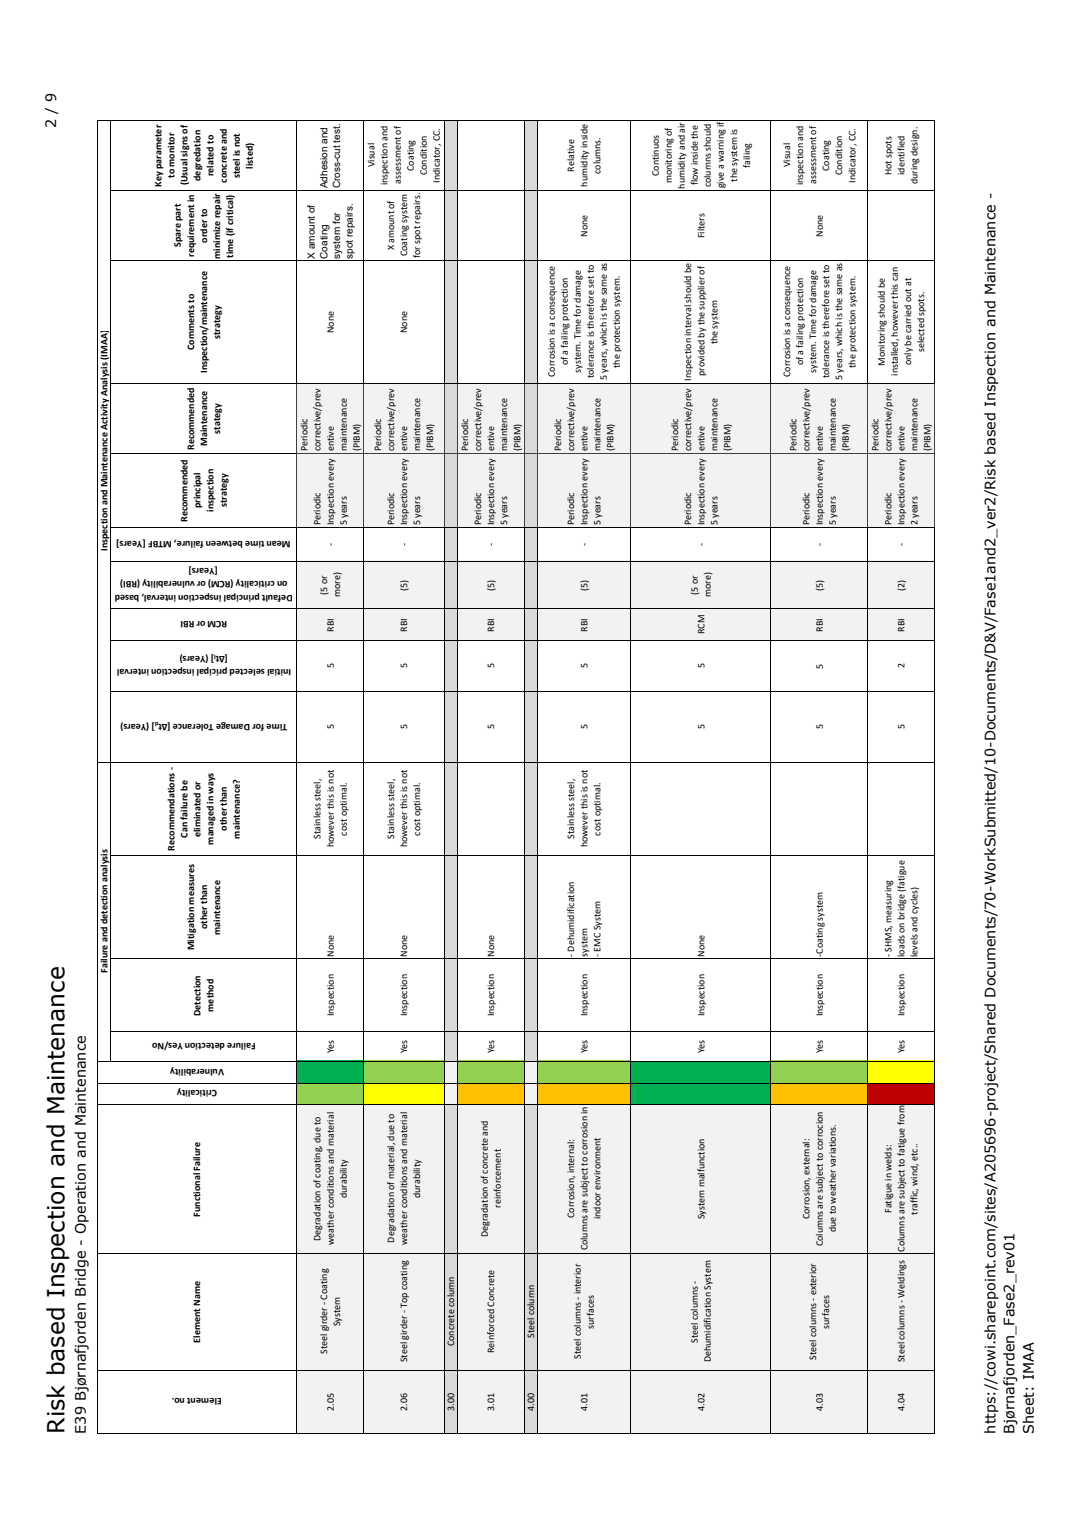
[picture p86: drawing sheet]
<svg xmlns="http://www.w3.org/2000/svg" width="210mm" height="297mm" viewBox="0 0 210 297" stroke-linecap="round" stroke-linejoin="round" font-family="sans-serif">
<defs><g id="words">
<text font-size="4.6" x="12.5" y="279.1" transform="rotate(-90 12.5 279.1)">Risk based Inspection and Maintenance</text>
<g font-size="2.8">
<text x="10.9" y="25" transform="rotate(-90 10.9 25)">2 / 9</text>
<text x="16.7" y="279.1" transform="rotate(-90 16.7 279.1)">E39 Bjørnafjorden Bridge - Operation and Maintenance</text>
<text x="193.7" y="279.1" transform="rotate(-90 193.7 279.1)">https://cowi.sharepoint.com/sites/A205696-project/Shared Documents/70-WorkSubmitted/10-Documents/D&amp;V/Fase1and2_ver2/Risk based Inspection and Maintenance -</text>
<text x="197.4" y="279.1" transform="rotate(-90 197.4 279.1)">Bjørnafjorden_Fase2_rev01</text>
<text x="201.2" y="279.1" transform="rotate(-90 201.2 279.1)">Sheet: IMAA</text>
</g>
<g font-size="1.9">
<text x="34" y="34.6" transform="rotate(-90 34 34.6)">to monitor</text>
<text x="39" y="35.2" transform="rotate(-90 39 35.2)">degredation</text>
<text x="41.6" y="34.3" transform="rotate(-90 41.6 34.3)">related to</text>
<text x="44.1" y="35.5" transform="rotate(-90 44.1 35.5)">concrete and</text>
<text x="46.7" y="34.7" transform="rotate(-90 46.7 34.7)">steel is not</text>
<text x="49.2" y="32.8" transform="rotate(-90 49.2 32.8)">listed)</text>
<text x="72.9" y="32.6" transform="rotate(-90 72.9 32.6)">Visual</text>
<text x="78" y="35.8" transform="rotate(-90 78 35.8)">assessment of</text>
<text x="80.5" y="33.3" transform="rotate(-90 80.5 33.3)">Coating</text>
<text x="83.1" y="34.1" transform="rotate(-90 83.1 34.1)">Condition</text>
<text x="85.6" y="35.5" transform="rotate(-90 85.6 35.5)">Indicator, CC.</text>
<text x="111.8" y="33.4" transform="rotate(-90 111.8 33.4)">Relative</text>
<text x="116.8" y="33.9" transform="rotate(-90 116.8 33.9)">columns.</text>
<text x="128.2" y="34.3" transform="rotate(-90 128.2 34.3)">Continuos</text>
<text x="130.7" y="35.7" transform="rotate(-90 130.7 35.7)">monitoring of</text>
<text x="143.4" y="35.4" transform="rotate(-90 143.4 35.4)">the system is</text>
<text x="146" y="32.7" transform="rotate(-90 146 32.7)">failing</text>
<text x="153.8" y="32.6" transform="rotate(-90 153.8 32.6)">Visual</text>
<text x="158.8" y="35.8" transform="rotate(-90 158.8 35.8)">assessment of</text>
<text x="161.4" y="33.3" transform="rotate(-90 161.4 33.3)">Coating</text>
<text x="163.9" y="34.1" transform="rotate(-90 163.9 34.1)">Condition</text>
<text x="166.5" y="35.5" transform="rotate(-90 166.5 35.5)">Indicator, CC.</text>
<text x="173.5" y="34.1" transform="rotate(-90 173.5 34.1)">Hot spots</text>
<text x="176" y="34" transform="rotate(-90 176 34)">identified</text>
<text x="178.6" y="35.9" transform="rotate(-90 178.6 35.9)">during design.</text>
<text x="31.4" y="36.3" transform="rotate(-90 31.4 36.3)">Key parameter</text>
<text x="36.5" y="36.1" transform="rotate(-90 36.5 36.1)">(Usual signs of</text>
<text x="63.8" y="36.6" transform="rotate(-90 63.8 36.6)">Adhesion and</text>
<text x="66.2" y="36.6" transform="rotate(-90 66.2 36.6)">Cross-cut test.</text>
<text x="75.4" y="36.1" transform="rotate(-90 75.4 36.1)">inspection and</text>
<text x="114.3" y="36.3" transform="rotate(-90 114.3 36.3)">humidity inside</text>
<text x="133.3" y="36.7" transform="rotate(-90 133.3 36.7)">humidity and air</text>
<text x="135.8" y="36.1" transform="rotate(-90 135.8 36.1)">flow inside the</text>
<text x="138.3" y="36.5" transform="rotate(-90 138.3 36.5)">columns should</text>
<text x="140.9" y="36.6" transform="rotate(-90 140.9 36.6)">give a warning if</text>
<text x="156.3" y="36.1" transform="rotate(-90 156.3 36.1)">inspection and</text>
<text x="40.3" y="47.2" transform="rotate(-90 40.3 47.2)">order to</text>
<text x="114.3" y="46" transform="rotate(-90 114.3 46)">None</text>
<text x="137.1" y="46.4" transform="rotate(-90 137.1 46.4)">Filters</text>
<text x="160.1" y="46" transform="rotate(-90 160.1 46)">None</text>
<text x="35.2" y="48.1" transform="rotate(-90 35.2 48.1)">Spare part</text>
<text x="37.8" y="50" transform="rotate(-90 37.8 50)">requirement in</text>
<text x="42.8" y="50.4" transform="rotate(-90 42.8 50.4)">minimize repair</text>
<text x="45.4" y="50.2" transform="rotate(-90 45.4 50.2)">time (if critical)</text>
<text x="61.3" y="50.4" transform="rotate(-90 61.3 50.4)">X amount of</text>
<text x="63.8" y="50.4" transform="rotate(-90 63.8 50.4)">Coating</text>
<text x="66.2" y="50.4" transform="rotate(-90 66.2 50.4)">system for</text>
<text x="68.7" y="50.4" transform="rotate(-90 68.7 50.4)">spot repairs.</text>
<text x="76.7" y="48.8" transform="rotate(-90 76.7 48.8)">X amount of</text>
<text x="79.2" y="49.9" transform="rotate(-90 79.2 49.9)">Coating system</text>
<text x="81.8" y="50.2" transform="rotate(-90 81.8 50.2)">for spot repairs.</text>
<text x="64.9" y="64.8" transform="rotate(-90 64.9 64.8)">None</text>
<text x="79.2" y="64.8" transform="rotate(-90 79.2 64.8)">None</text>
<text x="37.8" y="68.1" transform="rotate(-90 37.8 68.1)">Comments to</text>
<text x="42.8" y="66" transform="rotate(-90 42.8 66)">strategy</text>
<text x="110.5" y="71.1" transform="rotate(-90 110.5 71.1)">of a failing protection</text>
<text x="120.7" y="71.6" transform="rotate(-90 120.7 71.6)">the protection system.</text>
<text x="139.6" y="67" transform="rotate(-90 139.6 67)">the system</text>
<text x="156.3" y="71.1" transform="rotate(-90 156.3 71.1)">of a failing protection</text>
<text x="166.5" y="71.6" transform="rotate(-90 166.5 71.6)">the protection system.</text>
<text x="172.2" y="71.2" transform="rotate(-90 172.2 71.2)">Monitoring should be</text>
<text x="177.3" y="71.1" transform="rotate(-90 177.3 71.1)">only be carried out at</text>
<text x="179.8" y="68.6" transform="rotate(-90 179.8 68.6)">selected spots.</text>
<text x="40.3" y="72.6" transform="rotate(-90 40.3 72.6)">Inspection/maintenance</text>
<text x="108" y="73.4" transform="rotate(-90 108 73.4)">Corrosion is a consequence</text>
<text x="113" y="72.5" transform="rotate(-90 113 72.5)">system. Time for damage</text>
<text x="115.6" y="73.6" transform="rotate(-90 115.6 73.6)">tolerance is therefore set to</text>
<text x="118.1" y="74" transform="rotate(-90 118.1 74)">5 years, which is the same as</text>
<text x="134.5" y="74.1" transform="rotate(-90 134.5 74.1)">Inspection interval should be</text>
<text x="137.1" y="73.2" transform="rotate(-90 137.1 73.2)">provided by the supplier of</text>
<text x="153.8" y="73.4" transform="rotate(-90 153.8 73.4)">Corrosion is a consequence</text>
<text x="158.8" y="72.5" transform="rotate(-90 158.8 72.5)">system. Time for damage</text>
<text x="161.4" y="73.6" transform="rotate(-90 161.4 73.6)">tolerance is therefore set to</text>
<text x="163.9" y="74" transform="rotate(-90 163.9 74)">5 years, which is the same as</text>
<text x="174.8" y="73.1" transform="rotate(-90 174.8 73.1)">installed, however this can</text>
<text x="37.8" y="87.6" transform="rotate(-90 37.8 87.6)">Recommended</text>
<text x="40.3" y="86.8" transform="rotate(-90 40.3 86.8)">Maintenance</text>
<text x="42.8" y="84.4" transform="rotate(-90 42.8 84.4)">stategy</text>
<text x="59.9" y="87.9" transform="rotate(-90 59.9 87.9)">Periodic</text>
<text x="62.4" y="87.9" transform="rotate(-90 62.4 87.9)">corrective/prev</text>
<text x="64.9" y="87.9" transform="rotate(-90 64.9 87.9)">entive</text>
<text x="67.5" y="87.9" transform="rotate(-90 67.5 87.9)">maintenance</text>
<text x="70" y="87.9" transform="rotate(-90 70 87.9)">(PIBM)</text>
<text x="74.2" y="87.9" transform="rotate(-90 74.2 87.9)">Periodic</text>
<text x="76.7" y="87.9" transform="rotate(-90 76.7 87.9)">corrective/prev</text>
<text x="79.2" y="87.9" transform="rotate(-90 79.2 87.9)">entive</text>
<text x="81.8" y="87.9" transform="rotate(-90 81.8 87.9)">maintenance</text>
<text x="84.3" y="87.9" transform="rotate(-90 84.3 87.9)">(PIBM)</text>
<text x="91.1" y="87.9" transform="rotate(-90 91.1 87.9)">Periodic</text>
<text x="93.6" y="87.9" transform="rotate(-90 93.6 87.9)">corrective/prev</text>
<text x="96.2" y="87.9" transform="rotate(-90 96.2 87.9)">entive</text>
<text x="98.7" y="87.9" transform="rotate(-90 98.7 87.9)">maintenance</text>
<text x="101.3" y="87.9" transform="rotate(-90 101.3 87.9)">(PIBM)</text>
<text x="109.2" y="87.9" transform="rotate(-90 109.2 87.9)">Periodic</text>
<text x="111.8" y="87.9" transform="rotate(-90 111.8 87.9)">corrective/prev</text>
<text x="114.3" y="87.9" transform="rotate(-90 114.3 87.9)">entive</text>
<text x="116.8" y="87.9" transform="rotate(-90 116.8 87.9)">maintenance</text>
<text x="119.4" y="87.9" transform="rotate(-90 119.4 87.9)">(PIBM)</text>
<text x="132" y="87.9" transform="rotate(-90 132 87.9)">Periodic</text>
<text x="134.5" y="87.9" transform="rotate(-90 134.5 87.9)">corrective/prev</text>
<text x="137.1" y="87.9" transform="rotate(-90 137.1 87.9)">entive</text>
<text x="139.6" y="87.9" transform="rotate(-90 139.6 87.9)">maintenance</text>
<text x="142.2" y="87.9" transform="rotate(-90 142.2 87.9)">(PIBM)</text>
<text x="155" y="87.9" transform="rotate(-90 155 87.9)">Periodic</text>
<text x="157.6" y="87.9" transform="rotate(-90 157.6 87.9)">corrective/prev</text>
<text x="160.1" y="87.9" transform="rotate(-90 160.1 87.9)">entive</text>
<text x="162.6" y="87.9" transform="rotate(-90 162.6 87.9)">maintenance</text>
<text x="165.2" y="87.9" transform="rotate(-90 165.2 87.9)">(PIBM)</text>
<text x="170.9" y="87.9" transform="rotate(-90 170.9 87.9)">Periodic</text>
<text x="173.5" y="87.9" transform="rotate(-90 173.5 87.9)">corrective/prev</text>
<text x="176" y="87.9" transform="rotate(-90 176 87.9)">entive</text>
<text x="178.6" y="87.9" transform="rotate(-90 178.6 87.9)">maintenance</text>
<text x="181.1" y="87.9" transform="rotate(-90 181.1 87.9)">(PIBM)</text>
<text x="36.5" y="101.6" transform="rotate(-90 36.5 101.6)">Recommended</text>
<text x="39" y="99" transform="rotate(-90 39 99)">principal</text>
<text x="41.6" y="99.6" transform="rotate(-90 41.6 99.6)">inspection</text>
<text x="44.1" y="98.7" transform="rotate(-90 44.1 98.7)">strategy</text>
<text x="20.9" y="107.3" transform="rotate(-90 20.9 107.3)">Inspection and Maintenance Activity Analysis (IMAA)</text>
<text x="56.6" y="105.2" transform="rotate(-180 56.6 105.2)">Mean time between failure, MTBF [Years]</text>
<text x="62.4" y="102.3" transform="rotate(-90 62.4 102.3)">Periodic</text>
<text x="64.9" y="106.2" transform="rotate(-90 64.9 106.2)">-</text>
<text x="64.9" y="102.3" transform="rotate(-90 64.9 102.3)">Inspection every</text>
<text x="67.5" y="102.3" transform="rotate(-90 67.5 102.3)">5 years</text>
<text x="76.7" y="102.3" transform="rotate(-90 76.7 102.3)">Periodic</text>
<text x="79.2" y="106.2" transform="rotate(-90 79.2 106.2)">-</text>
<text x="79.2" y="102.3" transform="rotate(-90 79.2 102.3)">Inspection every</text>
<text x="81.8" y="102.3" transform="rotate(-90 81.8 102.3)">5 years</text>
<text x="93.6" y="102.3" transform="rotate(-90 93.6 102.3)">Periodic</text>
<text x="96.2" y="106.2" transform="rotate(-90 96.2 106.2)">-</text>
<text x="96.2" y="102.3" transform="rotate(-90 96.2 102.3)">Inspection every</text>
<text x="98.7" y="102.3" transform="rotate(-90 98.7 102.3)">5 years</text>
<text x="111.8" y="102.3" transform="rotate(-90 111.8 102.3)">Periodic</text>
<text x="114.3" y="106.2" transform="rotate(-90 114.3 106.2)">-</text>
<text x="114.3" y="102.3" transform="rotate(-90 114.3 102.3)">Inspection every</text>
<text x="116.8" y="102.3" transform="rotate(-90 116.8 102.3)">5 years</text>
<text x="134.5" y="102.3" transform="rotate(-90 134.5 102.3)">Periodic</text>
<text x="137.1" y="106.2" transform="rotate(-90 137.1 106.2)">-</text>
<text x="137.1" y="102.3" transform="rotate(-90 137.1 102.3)">Inspection every</text>
<text x="139.6" y="102.3" transform="rotate(-90 139.6 102.3)">5 years</text>
<text x="157.6" y="102.3" transform="rotate(-90 157.6 102.3)">Periodic</text>
<text x="160.1" y="106.2" transform="rotate(-90 160.1 106.2)">-</text>
<text x="160.1" y="102.3" transform="rotate(-90 160.1 102.3)">Inspection every</text>
<text x="162.6" y="102.3" transform="rotate(-90 162.6 102.3)">5 years</text>
<text x="173.5" y="102.3" transform="rotate(-90 173.5 102.3)">Periodic</text>
<text x="176" y="106.2" transform="rotate(-90 176 106.2)">-</text>
<text x="176" y="102.3" transform="rotate(-90 176 102.3)">Inspection every</text>
<text x="178.6" y="102.3" transform="rotate(-90 178.6 102.3)">2 years</text>
<text x="42.4" y="110.6" transform="rotate(-180 42.4 110.6)">[Years]</text>
<text x="56" y="113.2" transform="rotate(-180 56 113.2)">on criticality (RCM) or vulnerability (RBI)</text>
<text x="57" y="115.7" transform="rotate(-180 57 115.7)">Default principal inspection interval, based</text>
<text x="63.7" y="115.7" transform="rotate(-90 63.7 115.7)">(5 or</text>
<text x="66.2" y="116.2" transform="rotate(-90 66.2 116.2)">more)</text>
<text x="79.2" y="115" transform="rotate(-90 79.2 115)">(5)</text>
<text x="96.2" y="115" transform="rotate(-90 96.2 115)">(5)</text>
<text x="114.3" y="115" transform="rotate(-90 114.3 115)">(5)</text>
<text x="135.8" y="115.7" transform="rotate(-90 135.8 115.7)">(5 or</text>
<text x="138.3" y="116.2" transform="rotate(-90 138.3 116.2)">more)</text>
<text x="160.1" y="115" transform="rotate(-90 160.1 115)">(5)</text>
<text x="176" y="115" transform="rotate(-90 176 115)">(2)</text>
<text x="44.2" y="120.9" transform="rotate(-180 44.2 120.9)">RCM or RBI</text>
<text x="64.9" y="122.9" transform="rotate(-90 64.9 122.9)">RBI</text>
<text x="79.2" y="122.9" transform="rotate(-90 79.2 122.9)">RBI</text>
<text x="96.2" y="122.9" transform="rotate(-90 96.2 122.9)">RBI</text>
<text x="114.3" y="122.9" transform="rotate(-90 114.3 122.9)">RBI</text>
<text x="137.1" y="123.4" transform="rotate(-90 137.1 123.4)">RCM</text>
<text x="160.1" y="122.9" transform="rotate(-90 160.1 122.9)">RBI</text>
<text x="176" y="122.9" transform="rotate(-90 176 122.9)">RBI</text>
<text x="44.4" y="127.8" transform="rotate(-180 44.4 127.8)">[∆t ] (Years)</text>
<text x="56.6" y="130.3" transform="rotate(-180 56.6 130.3)">Initial selected pricipal inspection interval</text>
<text x="64.9" y="130.1" transform="rotate(-90 64.9 130.1)">5</text>
<text x="79.2" y="130.1" transform="rotate(-90 79.2 130.1)">5</text>
<text x="96.2" y="130.1" transform="rotate(-90 96.2 130.1)">5</text>
<text x="114.3" y="130.1" transform="rotate(-90 114.3 130.1)">5</text>
<text x="137.1" y="130.1" transform="rotate(-90 137.1 130.1)">5</text>
<text x="160.1" y="130.1" transform="rotate(-90 160.1 130.1)">5</text>
<text x="176" y="130.1" transform="rotate(-90 176 130.1)">2</text>
<text x="55.9" y="140.9" transform="rotate(-180 55.9 140.9)">Time for Damage Tolerance [∆t ] (Years)</text>
<text x="64.9" y="142" transform="rotate(-90 64.9 142)">5</text>
<text x="79.2" y="142" transform="rotate(-90 79.2 142)">5</text>
<text x="96.2" y="142" transform="rotate(-90 96.2 142)">5</text>
<text x="114.3" y="142" transform="rotate(-90 114.3 142)">5</text>
<text x="137.1" y="142" transform="rotate(-90 137.1 142)">5</text>
<text x="160.1" y="142" transform="rotate(-90 160.1 142)">5</text>
<text x="176" y="142" transform="rotate(-90 176 142)">5</text>
<text x="44.1" y="161.7" transform="rotate(-90 44.1 161.7)">other than</text>
<text x="34" y="165.6" transform="rotate(-90 34 165.6)">Recommendations -</text>
<text x="36.5" y="163.1" transform="rotate(-90 36.5 163.1)">Can failure be</text>
<text x="39" y="163" transform="rotate(-90 39 163)">eliminated or</text>
<text x="41.6" y="164.4" transform="rotate(-90 41.6 164.4)">managed in ways</text>
<text x="46.7" y="163.2" transform="rotate(-90 46.7 163.2)">maintenance?</text>
<text x="62.4" y="163.2" transform="rotate(-90 62.4 163.2)">Stainless steel,</text>
<text x="64.9" y="164.9" transform="rotate(-90 64.9 164.9)">however this is not</text>
<text x="67.5" y="162.6" transform="rotate(-90 67.5 162.6)">cost optimal.</text>
<text x="76.7" y="163.2" transform="rotate(-90 76.7 163.2)">Stainless steel,</text>
<text x="79.2" y="164.9" transform="rotate(-90 79.2 164.9)">however this is not</text>
<text x="81.8" y="162.6" transform="rotate(-90 81.8 162.6)">cost optimal.</text>
<text x="111.8" y="163.2" transform="rotate(-90 111.8 163.2)">Stainless steel,</text>
<text x="114.3" y="164.9" transform="rotate(-90 114.3 164.9)">however this is not</text>
<text x="116.8" y="162.6" transform="rotate(-90 116.8 162.6)">cost optimal.</text>
<text x="37.8" y="185" transform="rotate(-90 37.8 185)">Mitigation measures</text>
<text x="40.3" y="180.8" transform="rotate(-90 40.3 180.8)">other than</text>
<text x="42.8" y="181.9" transform="rotate(-90 42.8 181.9)">maintenance</text>
<text x="20.9" y="189.4" transform="rotate(-90 20.9 189.4)">Failure and detection analysis</text>
<text x="64.9" y="186.3" transform="rotate(-90 64.9 186.3)">None</text>
<text x="79.2" y="186.3" transform="rotate(-90 79.2 186.3)">None</text>
<text x="96.2" y="186.3" transform="rotate(-90 96.2 186.3)">None</text>
<text x="111.8" y="186.3" transform="rotate(-90 111.8 186.3)">- Dehumidification</text>
<text x="114.3" y="186.3" transform="rotate(-90 114.3 186.3)">system</text>
<text x="116.8" y="186.3" transform="rotate(-90 116.8 186.3)">- EMC System</text>
<text x="137.1" y="186.3" transform="rotate(-90 137.1 186.3)">None</text>
<text x="160.1" y="186.3" transform="rotate(-90 160.1 186.3)">-Coating system</text>
<text x="173.5" y="186.3" transform="rotate(-90 173.5 186.3)">- SHMS, measuring</text>
<text x="176" y="186.3" transform="rotate(-90 176 186.3)">loads on bridge (fatigue</text>
<text x="178.6" y="186.3" transform="rotate(-90 178.6 186.3)">levels and cycles)</text>
<text x="39" y="197.8" transform="rotate(-90 39 197.8)">Detection</text>
<text x="41.6" y="196.9" transform="rotate(-90 41.6 196.9)">method</text>
<text x="64.9" y="197.9" transform="rotate(-90 64.9 197.9)">Inspection</text>
<text x="79.2" y="197.9" transform="rotate(-90 79.2 197.9)">Inspection</text>
<text x="96.2" y="197.9" transform="rotate(-90 96.2 197.9)">Inspection</text>
<text x="114.3" y="197.9" transform="rotate(-90 114.3 197.9)">Inspection</text>
<text x="137.1" y="197.9" transform="rotate(-90 137.1 197.9)">Inspection</text>
<text x="160.1" y="197.9" transform="rotate(-90 160.1 197.9)">Inspection</text>
<text x="176" y="197.9" transform="rotate(-90 176 197.9)">Inspection</text>
<text x="49.8" y="203" transform="rotate(-180 49.8 203)">Failure detection Yes/No</text>
<text x="43.6" y="208" transform="rotate(-180 43.6 208)">Vulnerability</text>
<text x="64.9" y="205.1" transform="rotate(-90 64.9 205.1)">Yes</text>
<text x="79.2" y="205.1" transform="rotate(-90 79.2 205.1)">Yes</text>
<text x="96.2" y="205.1" transform="rotate(-90 96.2 205.1)">Yes</text>
<text x="114.3" y="205.1" transform="rotate(-90 114.3 205.1)">Yes</text>
<text x="137.1" y="205.1" transform="rotate(-90 137.1 205.1)">Yes</text>
<text x="160.1" y="205.1" transform="rotate(-90 160.1 205.1)">Yes</text>
<text x="176" y="205.1" transform="rotate(-90 176 205.1)">Yes</text>
<text x="42.2" y="212.2" transform="rotate(-180 42.2 212.2)">Criticality</text>
<text x="67.5" y="233.2" transform="rotate(-90 67.5 233.2)">durability</text>
<text x="81.8" y="233.2" transform="rotate(-90 81.8 233.2)">durability</text>
<text x="38.9" y="236.8" transform="rotate(-90 38.9 236.8)">Functional Failure</text>
<text x="97.5" y="235.1" transform="rotate(-90 97.5 235.1)">reinforcement</text>
<text x="111.8" y="237.1" transform="rotate(-90 111.8 237.1)">Corrosion, internal:</text>
<text x="116.8" y="237.3" transform="rotate(-90 116.8 237.3)">indoor environment</text>
<text x="137.1" y="237.3" transform="rotate(-90 137.1 237.3)">System malfunction</text>
<text x="157.6" y="237.3" transform="rotate(-90 157.6 237.3)">Corrosion, external:</text>
<text x="162.6" y="239.9" transform="rotate(-90 162.6 239.9)">due to weather variations.</text>
<text x="173.5" y="236.1" transform="rotate(-90 173.5 236.1)">Fatigue in welds:</text>
<text x="178.6" y="236.5" transform="rotate(-90 178.6 236.5)">traffic, wind, etc..</text>
<text x="62.4" y="241.5" transform="rotate(-90 62.4 241.5)">Degradation of coating, due to</text>
<text x="64.9" y="242.3" transform="rotate(-90 64.9 242.3)">weather conditions and material</text>
<text x="76.7" y="241.9" transform="rotate(-90 76.7 241.9)">Degradation of material, due to</text>
<text x="79.2" y="242.3" transform="rotate(-90 79.2 242.3)">weather conditions and material</text>
<text x="94.9" y="240.8" transform="rotate(-90 94.9 240.8)">Degradation of concrete and</text>
<text x="114.3" y="243.4" transform="rotate(-90 114.3 243.4)">Columns are subject to corrosion in</text>
<text x="160.1" y="242.6" transform="rotate(-90 160.1 242.6)">Columns are subject to corrocion</text>
<text x="176" y="243.7" transform="rotate(-90 176 243.7)">Columns are subject to fatigue from</text>
<text x="38.9" y="261.4" transform="rotate(-90 38.9 261.4)">Element Name</text>
<text x="63.7" y="263.6" transform="rotate(-90 63.7 263.6)">Steel girder - Coating</text>
<text x="66.2" y="258.1" transform="rotate(-90 66.2 258.1)">System</text>
<text x="88.4" y="262" transform="rotate(-90 88.4 262)">Concrete column</text>
<text x="96.2" y="263.4" transform="rotate(-90 96.2 263.4)">Reinforced Concrete</text>
<text x="104" y="260.4" transform="rotate(-90 104 260.4)">Steel column</text>
<text x="115.6" y="258.6" transform="rotate(-90 115.6 258.6)">surfaces</text>
<text x="135.8" y="261.4" transform="rotate(-90 135.8 261.4)">Steel columns -</text>
<text x="161.4" y="258.6" transform="rotate(-90 161.4 258.6)">surfaces</text>
<text x="79.2" y="265.2" transform="rotate(-90 79.2 265.2)">Steel girder - Top coating</text>
<text x="113" y="264.5" transform="rotate(-90 113 264.5)">Steel columns - interior</text>
<text x="138.3" y="265.2" transform="rotate(-90 138.3 265.2)">Dehumidification System</text>
<text x="158.8" y="264.7" transform="rotate(-90 158.8 264.7)">Steel columns - exterior</text>
<text x="176" y="265.2" transform="rotate(-90 176 265.2)">Steel columns - Weldings</text>
<text x="43.2" y="272.2" transform="rotate(-180 43.2 272.2)">Element no.</text>
<text x="64.9" y="274.6" transform="rotate(-90 64.9 274.6)">2.05</text>
<text x="79.2" y="274.6" transform="rotate(-90 79.2 274.6)">2.06</text>
<text x="88.4" y="274.6" transform="rotate(-90 88.4 274.6)">3.00</text>
<text x="96.2" y="274.6" transform="rotate(-90 96.2 274.6)">3.01</text>
<text x="104" y="274.6" transform="rotate(-90 104 274.6)">4.00</text>
<text x="114.3" y="274.6" transform="rotate(-90 114.3 274.6)">4.01</text>
<text x="137.1" y="274.6" transform="rotate(-90 137.1 274.6)">4.02</text>
<text x="160.1" y="274.6" transform="rotate(-90 160.1 274.6)">4.03</text>
<text x="176" y="274.6" transform="rotate(-90 176 274.6)">4.04</text>
</g>
<g font-size="1.3">
<text x="42" y="127.4" transform="rotate(-180 42 127.4)">I</text>
<text x="30.8" y="140.5" transform="rotate(-180 30.8 140.5)">d</text>
</g>
</g></defs>
<g fill="none" stroke="#000" stroke-width=".19">
<path d="M19 23.4v255.6M19.1 23.5h38.7M21.6 23.4v183.1M21.7 37.1h36.1M57.7 23.4v255.6M21.7 50.8h36.1M21.7 74.7h36.1M21.7 88.2h36.1M21.7 118.5h36.1M21.7 109.2h36.1M21.7 102.6h36.1M21.7 134.6h36.1"/>
<path d="M21.7 124.6h36.1M19.1 148.3h38.7M21.7 166.6h36.1M21.7 186.6h36.1M19.1 215h38.7M19.1 210.8h38.7M19.1 206.6h38.7M21.7 200.8h36.1M19.1 244h38.7M19 279.1h38.8M19.1 266.7h38.7"/>
</g>
<path d="M57.8 215h13.1v64h-13.1z" fill="#f2f2f2"/>
<path d="M57.8 210.7h13.1v4.3h-13.1z" fill="#92d050"/>
<path d="M57.8 206.5h13.1v4.3h-13.1z" fill="#00b050"/>
<g fill="#f2f2f2">
<path d="M57.8 109.1h13.1v15.5h-13.1z"/>
<path d="M57.8 74.6h13.1v28h-13.1z"/>
<path d="M70.8 215h15.7v64h-15.7z"/>
</g>
<path d="M70.8 210.7h15.7v4.3h-15.7z" fill="#ff0"/>
<path d="M70.8 206.5h15.7v4.3h-15.7z" fill="#92d050"/>
<g fill="#f2f2f2">
<path d="M70.8 109.1h15.7v15.5h-15.7z"/>
<path d="M70.8 74.6h15.7v28h-15.7z"/>
</g>
<path d="M86.4 215h2.7v64h-2.7z" fill="#d9d9d9"/>
<path d="M86.4 206.5h2.7v8.5h-2.7z" fill="#f2f2f2"/>
<path d="M86.4 23.4h2.7v183.2h-2.7z" fill="#d9d9d9"/>
<path d="M89 215h13.1v64h-13.1z" fill="#f2f2f2"/>
<path d="M89 210.7h13.1v4.3h-13.1z" fill="#ffc000"/>
<path d="M89 206.5h13.1v4.3h-13.1z" fill="#92d050"/>
<g fill="#f2f2f2">
<path d="M89 109.1h13.1v15.5h-13.1z"/>
<path d="M89 74.6h13.1v28h-13.1z"/>
</g>
<path d="M102 215h2.6v64h-2.6z" fill="#d9d9d9"/>
<path d="M102 206.5h2.6v8.5h-2.6z" fill="#f2f2f2"/>
<path d="M102 23.4h2.6v183.2h-2.6z" fill="#d9d9d9"/>
<path d="M104.6 215h18.3v64h-18.3z" fill="#f2f2f2"/>
<path d="M104.6 210.7h18.3v4.3h-18.3z" fill="#ffc000"/>
<path d="M104.6 206.5h18.3v4.3h-18.3z" fill="#92d050"/>
<g fill="#f2f2f2">
<path d="M104.6 109.1h18.3v15.5h-18.3z"/>
<path d="M104.6 74.6h18.3v28h-18.3z"/>
<path d="M122.8 215h27.3v64h-27.3z"/>
</g>
<path d="M122.8 206.5h27.3v8.5h-27.3z" fill="#00b050"/>
<g fill="#f2f2f2">
<path d="M122.8 109.1h27.3v15.5h-27.3z"/>
<path d="M122.8 74.6h27.3v28h-27.3z"/>
<path d="M150 215h18.9v64h-18.9z"/>
</g>
<path d="M150 210.7h18.9v4.3h-18.9z" fill="#ffc000"/>
<path d="M150 206.5h18.9v4.3h-18.9z" fill="#92d050"/>
<g fill="#f2f2f2">
<path d="M150 109.1h18.9v15.5h-18.9z"/>
<path d="M150 74.6h18.9v28h-18.9z"/>
<path d="M168.8 215h13.1v64h-13.1z"/>
</g>
<path d="M168.8 210.7h13.1v4.3h-13.1z" fill="#c00000"/>
<path d="M168.8 206.5h13.1v4.3h-13.1z" fill="#ff0"/>
<g fill="#f2f2f2">
<path d="M168.8 109.1h13.1v15.5h-13.1z"/>
<path d="M168.8 74.6h13.1v28h-13.1z"/>
</g>
<g fill="none" stroke="#000" stroke-width=".19">
<path d="M57.7 23.4v51.2M57.8 37.1h124.1M57.8 23.5h124.1M70.8 23.4v51.2M86.4 23.4v51.2M89 23.4v51.2M102 23.4v51.2M104.6 23.4v51.2M122.8 23.4v51.2M150 23.4v51.2M168.8 23.4v51.2M181.9 23.4v51.2"/>
<path d="M57.8 50.8h124.1M57.7 74.7h124.2M57.7 102.5v176.5M57.8 118.5h124.1M57.8 109.2h124.1M57.8 102.6h124.1M70.8 102.5v176.5M86.4 102.5v176.5M89 102.5v176.5M102 102.5v176.5M104.6 102.5v176.5M122.8 102.5v176.5"/>
<path d="M150 102.5v176.5M168.8 102.5v176.5M181.9 102.5v176.5M57.8 134.6h124.1M57.8 124.6h124.1M57.8 148.3h124.1M57.8 166.6h124.1M57.8 186.6h124.1M57.8 215h124.1M57.8 210.8h124.1M57.8 206.6h124.1M57.8 200.8h124.1"/>
<path d="M57.8 244h124.1M57.7 279.1h124.2M57.8 266.7h124.1"/>
</g>
<path d="M57.7 74.7v27.8M70.8 74.7v27.8M86.4 74.7v27.8M89 74.7v27.8M102 74.7v27.8M104.6 74.7v27.8M122.8 74.7v27.8M150 74.7v27.8M168.8 74.7v27.8M181.9 74.7v27.8M57.8 88.2h124.1" fill="none" stroke="#3f3f3f" stroke-width=".19"/>
<use href="#words"/>
</svg>
